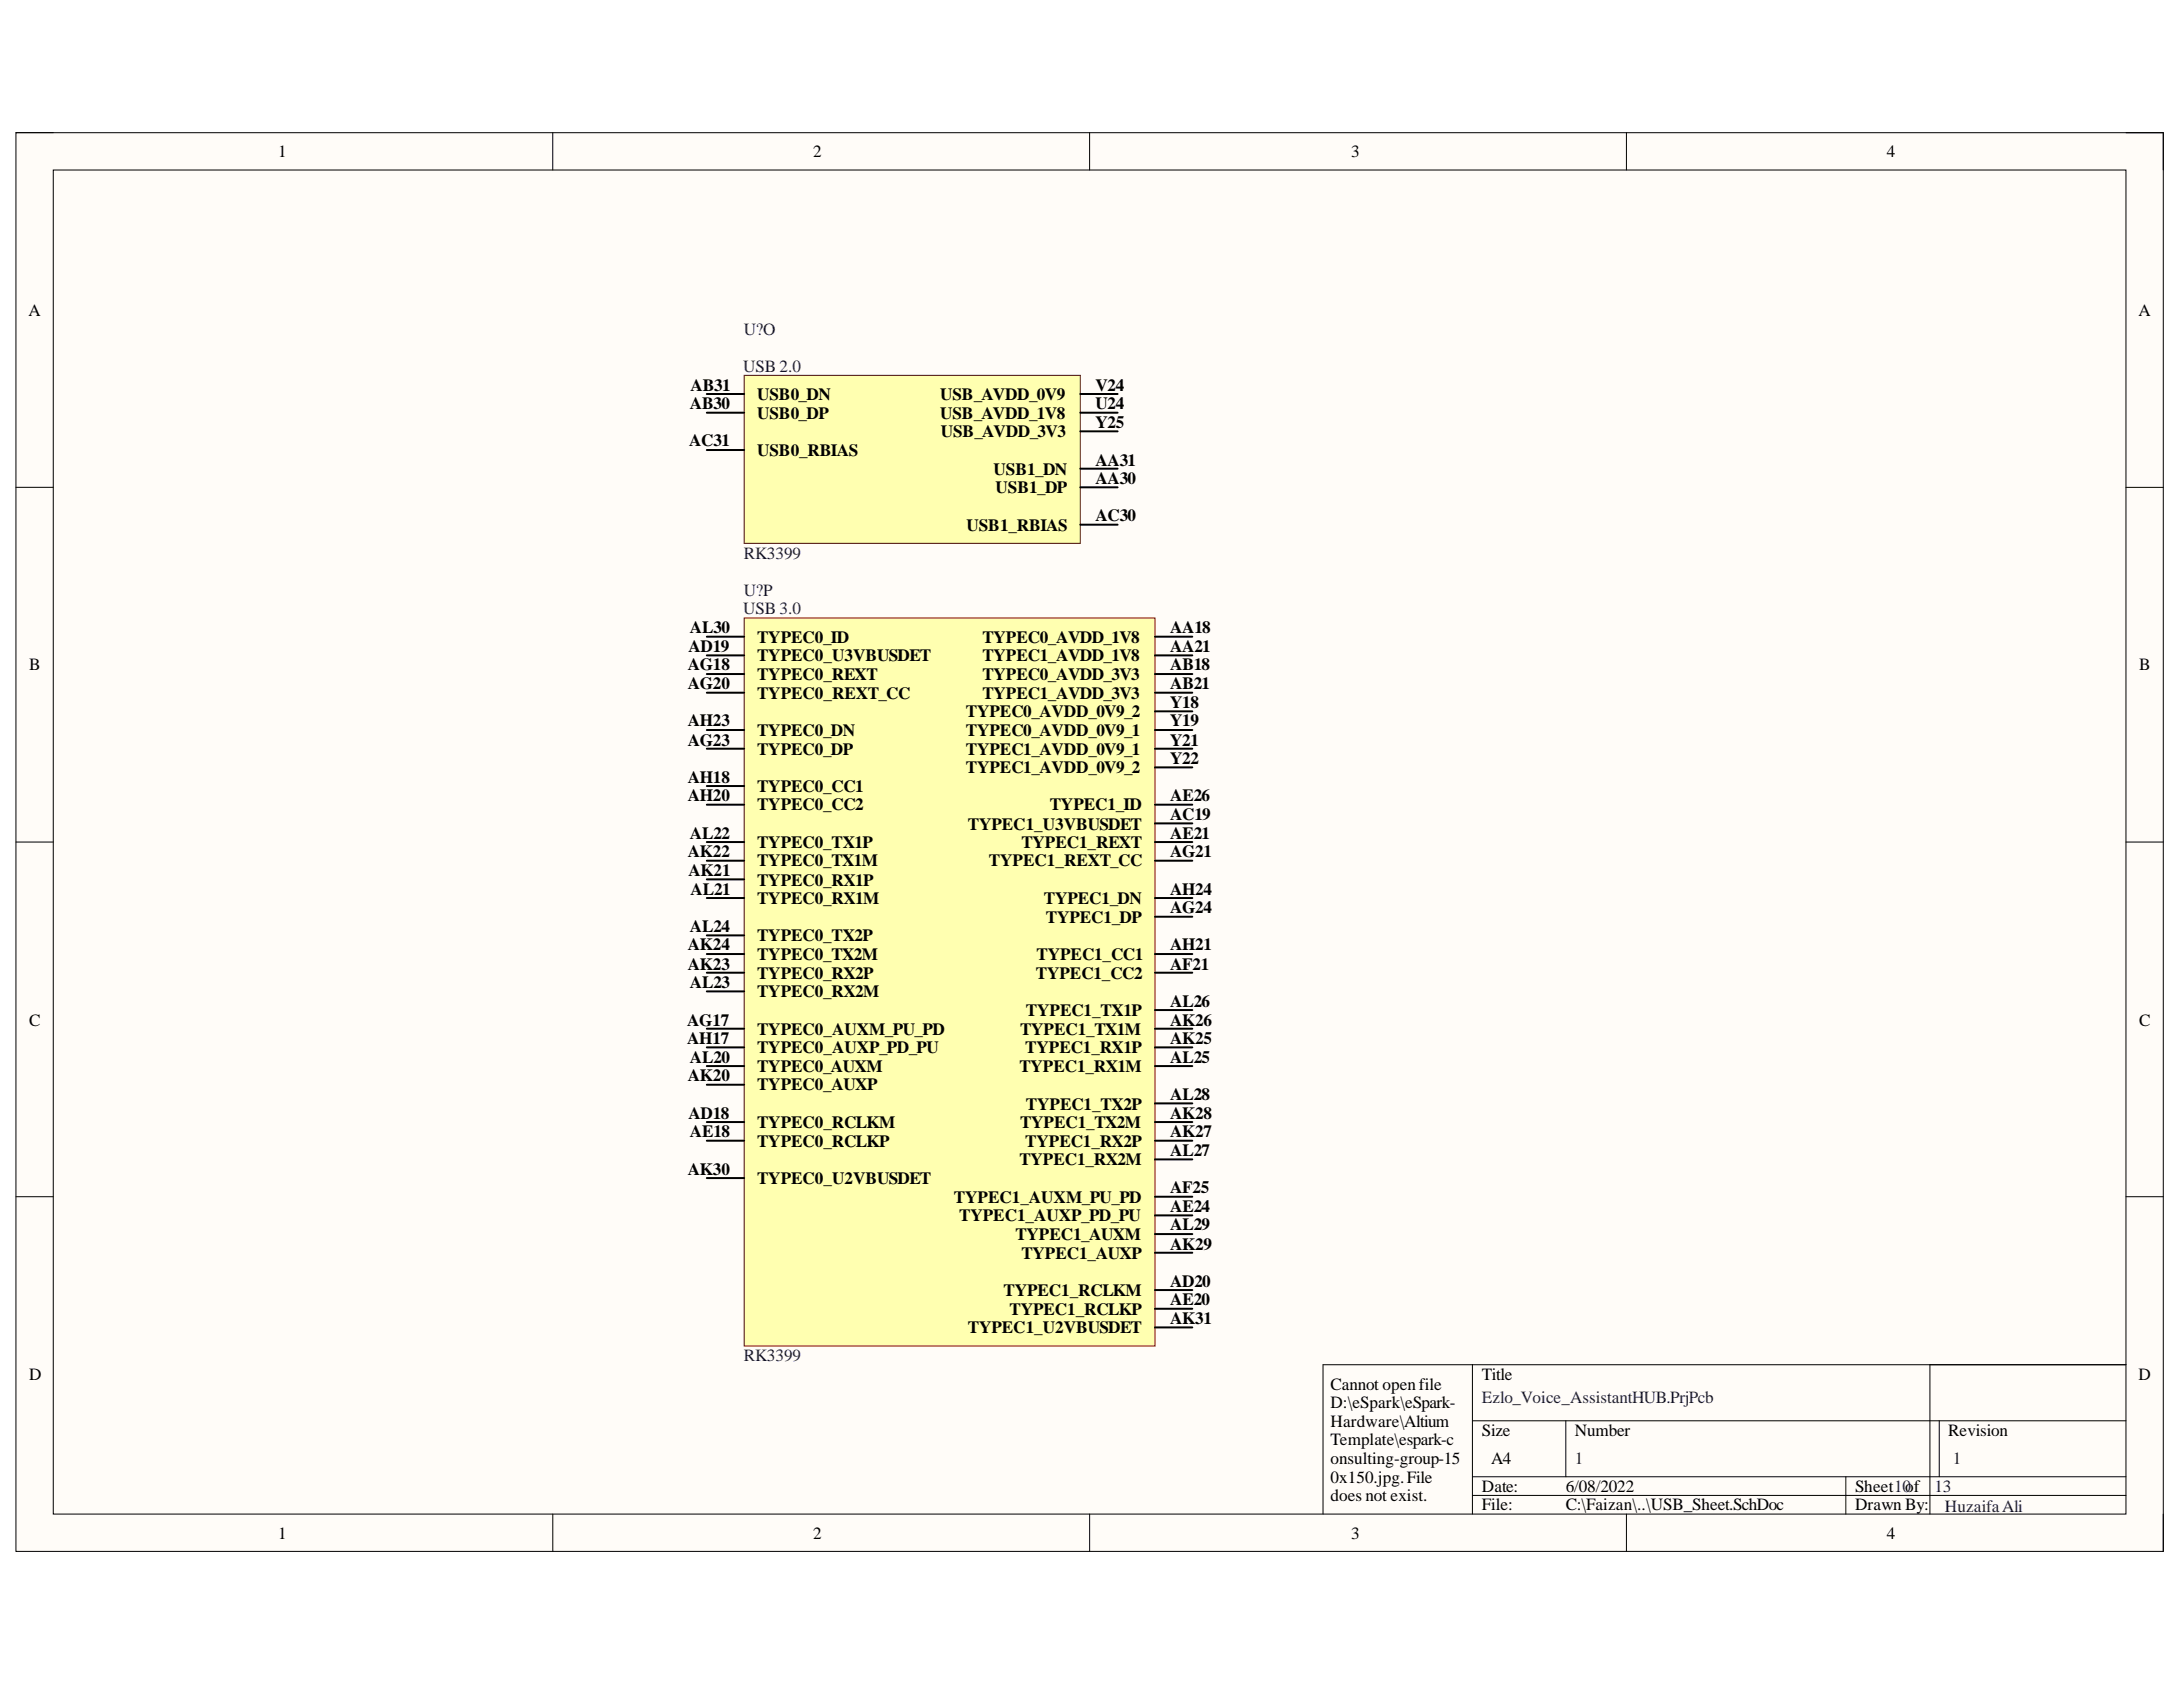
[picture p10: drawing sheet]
<svg xmlns="http://www.w3.org/2000/svg" width="279mm" height="216mm" viewBox="0 0 279 216" stroke-linecap="round" stroke-linejoin="round" font-family="sans-serif">
<defs><g id="words">
<g font-size="2.2">
<text x="35.6" y="20.1">1</text>
<text x="104.1" y="20.1">2</text>
<text x="172.9" y="20.1">3</text>
<text x="241.5" y="20.1">4</text>
<text x="3.6" y="40.4">A</text>
<text x="273.7" y="40.4">A</text>
<text x="88.3" y="52.4">AB30</text>
<text x="88.4" y="50">AB31</text>
<text x="96.9" y="51.2">USB0_DN</text>
<text x="96.9" y="53.6">USB0_DP</text>
<text x="120.3" y="51.2">USB_AVDD_0V9</text>
<text x="120.3" y="53.6">USB_AVDD_1V8</text>
<text x="140.2" y="50">V24</text>
<text x="140.2" y="52.4">U24</text>
<text x="88.2" y="57.1">AC31</text>
<text x="96.9" y="58.3">USB0_RBIAS</text>
<text x="120.4" y="55.9">USB_AVDD_3V3</text>
<text x="140.2" y="54.8">Y25</text>
<text x="140.2" y="59.6">AA31</text>
<text x="127.2" y="60.8">USB1_DN</text>
<text x="127.4" y="63.1">USB1_DP</text>
<text x="140.2" y="62">AA30</text>
<text x="123.7" y="68">USB1_RBIAS</text>
<text x="140.2" y="66.7">AC30</text>
<text x="88.1" y="83.4">AD19</text>
<text x="88.3" y="81.1">AL30</text>
<text x="96.9" y="82.2">TYPEC0_ID</text>
<text x="125.7" y="82.2">TYPEC0_AVDD_1V8</text>
<text x="149.7" y="81.1">AA18</text>
<text x="149.7" y="83.4">AA21</text>
<text x="3.7" y="85.8">B</text>
<text x="88" y="85.8">AG18</text>
<text x="88" y="88.2">AG20</text>
<text x="96.9" y="84.6">TYPEC0_U3VBUSDET</text>
<text x="96.9" y="87.1">TYPEC0_REXT</text>
<text x="96.9" y="89.4">TYPEC0_REXT_CC</text>
<text x="125.7" y="84.6">TYPEC1_AVDD_1V8</text>
<text x="125.7" y="87.1">TYPEC0_AVDD_3V3</text>
<text x="125.7" y="89.4">TYPEC1_AVDD_3V3</text>
<text x="149.7" y="85.8">AB18</text>
<text x="149.7" y="88.2">AB21</text>
<text x="273.8" y="85.8">B</text>
<text x="88" y="93">AH23</text>
<text x="88" y="95.4">AG23</text>
<text x="96.9" y="94.2">TYPEC0_DN</text>
<text x="123.6" y="91.8">TYPEC0_AVDD_0V9_2</text>
<text x="123.6" y="94.2">TYPEC0_AVDD_0V9_1</text>
<text x="149.7" y="90.6">Y18</text>
<text x="149.7" y="93">Y19</text>
<text x="149.7" y="95.4">Y21</text>
<text x="88" y="100.2">AH18</text>
<text x="96.9" y="96.6">TYPEC0_DP</text>
<text x="96.9" y="101.3">TYPEC0_CC1</text>
<text x="123.6" y="96.6">TYPEC1_AVDD_0V9_1</text>
<text x="123.6" y="99">TYPEC1_AVDD_0V9_2</text>
<text x="149.7" y="97.8">Y22</text>
<text x="88" y="102.5">AH20</text>
<text x="88.3" y="107.3">AL22</text>
<text x="96.9" y="103.7">TYPEC0_CC2</text>
<text x="123.9" y="106.2">TYPEC1_U3VBUSDET</text>
<text x="134.4" y="103.7">TYPEC1_ID</text>
<text x="149.7" y="102.5">AE26</text>
<text x="149.7" y="105">AC19</text>
<text x="149.7" y="107.3">AE21</text>
<text x="88" y="109.7">AK22</text>
<text x="88.1" y="112.1">AK21</text>
<text x="96.9" y="108.5">TYPEC0_TX1P</text>
<text x="96.9" y="110.9">TYPEC0_TX1M</text>
<text x="96.9" y="113.3">TYPEC0_RX1P</text>
<text x="126.6" y="110.9">TYPEC1_REXT_CC</text>
<text x="130.7" y="108.5">TYPEC1_REXT</text>
<text x="149.7" y="109.7">AG21</text>
<text x="88.3" y="119.3">AL24</text>
<text x="88.4" y="114.5">AL21</text>
<text x="96.9" y="115.7">TYPEC0_RX1M</text>
<text x="133.6" y="115.7">TYPEC1_DN</text>
<text x="133.9" y="118.1">TYPEC1_DP</text>
<text x="149.7" y="114.5">AH24</text>
<text x="149.7" y="116.9">AG24</text>
<text x="88" y="121.6">AK24</text>
<text x="88" y="124.1">AK23</text>
<text x="96.9" y="120.4">TYPEC0_TX2P</text>
<text x="96.9" y="122.9">TYPEC0_TX2M</text>
<text x="96.9" y="125.3">TYPEC0_RX2P</text>
<text x="132.6" y="125.3">TYPEC1_CC2</text>
<text x="132.7" y="122.9">TYPEC1_CC1</text>
<text x="149.7" y="121.6">AH21</text>
<text x="149.7" y="124.1">AF21</text>
<text x="3.7" y="131.3">C</text>
<text x="87.9" y="131.3">AG17</text>
<text x="88.3" y="126.4">AL23</text>
<text x="96.9" y="127.6">TYPEC0_RX2M</text>
<text x="131.3" y="130">TYPEC1_TX1P</text>
<text x="149.7" y="128.8">AL26</text>
<text x="149.7" y="131.3">AK26</text>
<text x="273.8" y="131.3">C</text>
<text x="87.9" y="133.6">AH17</text>
<text x="88.3" y="136">AL20</text>
<text x="96.9" y="132.4">TYPEC0_AUXM_PU_PD</text>
<text x="96.9" y="134.8">TYPEC0_AUXP_PD_PU</text>
<text x="96.9" y="137.2">TYPEC0_AUXM</text>
<text x="130.5" y="137.2">TYPEC1_RX1M</text>
<text x="130.6" y="132.4">TYPEC1_TX1M</text>
<text x="131.2" y="134.8">TYPEC1_RX1P</text>
<text x="149.7" y="133.6">AK25</text>
<text x="149.7" y="136">AL25</text>
<text x="88" y="138.4">AK20</text>
<text x="88.1" y="143.2">AD18</text>
<text x="96.9" y="139.5">TYPEC0_AUXP</text>
<text x="131.3" y="142">TYPEC1_TX2P</text>
<text x="149.7" y="140.8">AL28</text>
<text x="149.7" y="143.2">AK28</text>
<text x="88.3" y="145.5">AE18</text>
<text x="96.9" y="144.4">TYPEC0_RCLKM</text>
<text x="96.9" y="146.7">TYPEC0_RCLKP</text>
<text x="130.5" y="149.1">TYPEC1_RX2M</text>
<text x="130.6" y="144.4">TYPEC1_TX2M</text>
<text x="131.2" y="146.7">TYPEC1_RX2P</text>
<text x="149.7" y="145.5">AK27</text>
<text x="149.7" y="147.9">AL27</text>
<text x="88" y="150.4">AK30</text>
<text x="96.9" y="151.5">TYPEC0_U2VBUSDET</text>
<text x="122.1" y="153.9">TYPEC1_AUXM_PU_PD</text>
<text x="149.7" y="152.7">AF25</text>
<text x="149.7" y="155.1">AE24</text>
<text x="122.8" y="156.3">TYPEC1_AUXP_PD_PU</text>
<text x="130" y="158.7">TYPEC1_AUXM</text>
<text x="130.7" y="161.1">TYPEC1_AUXP</text>
<text x="149.7" y="157.5">AL29</text>
<text x="149.7" y="159.9">AK29</text>
<text x="128.4" y="165.8">TYPEC1_RCLKM</text>
<text x="149.7" y="164.7">AD20</text>
<text x="149.7" y="167">AE20</text>
<text x="123.9" y="170.7">TYPEC1_U2VBUSDET</text>
<text x="129.2" y="168.3">TYPEC1_RCLKP</text>
<text x="149.7" y="169.5">AK31</text>
<text x="3.7" y="176.7">D</text>
<text x="170.3" y="177.8">Cannot openfile</text>
<text x="189.7" y="176.7">Title</text>
<text x="273.7" y="176.7">D</text>
<text x="170.3" y="180.2">D:\eSpark\eSpark-</text>
<text x="170.3" y="182.6">Hardware\Altium</text>
<text x="170.3" y="184.9">Template\espark-c</text>
<text x="189.7" y="183.8">Size</text>
<text x="201.6" y="183.8">Number</text>
<text x="249.4" y="183.8">Revision</text>
<text x="170.3" y="187.4">onsulting-group-15</text>
<text x="170.3" y="189.8">0x150.jpg.File</text>
<text x="189.7" y="190.9">Date:</text>
<text x="190.8" y="187.4">A4</text>
<text x="200.4" y="190.9">6/08/2022</text>
<text x="237.4" y="190.9">Sheet10of</text>
<text x="35.6" y="196.9">1</text>
<text x="104.1" y="196.9">2</text>
<text x="170.3" y="192.1">does not exist.</text>
<text x="172.9" y="196.9">3</text>
<text x="189.7" y="193.3">File:</text>
<text x="200.4" y="193.3">C:\Faizan\..\USB_Sheet.SchDoc</text>
<text x="237.4" y="193.3">Drawn By:</text>
<text x="241.5" y="196.9">4</text>
</g>
<g font-size="2.2" fill="#000080">
<text x="95.1" y="47.6">USB 2.0</text>
<text x="95.2" y="42.8">U?O</text>
<text x="95.2" y="71.5">RK3399</text>
<text x="95.2" y="76.2">U?P</text>
<text x="95.1" y="78.5">USB 3.0</text>
<text x="95.2" y="174.2">RK3399</text>
<text x="189.7" y="179.6">Ezlo_Voice_AssistantHUB.PrjPcb</text>
<text x="201.6" y="187.4">1</text>
<text x="247.6" y="190.9">13</text>
<text x="249.9" y="187.4">1</text>
<text x="248.9" y="193.6">Huzaifa Ali</text>
</g>
</g></defs>
<path d="M2 17h274.9v181.5h-274.9z" fill-rule="evenodd" fill="#fffcf8"/>
<path d="M2 17h274.9v181.5h-274.9z" fill="none" stroke="#000" stroke-width=".13"/>
<path d="M6.8 21.8h265.3v172h-265.3z" fill-rule="evenodd" fill="#fffcf8"/>
<g fill="none" stroke="#000" stroke-width=".13">
<path d="M2 17h4.8M70.7 17v4.8M139.5 17v4.8M208.2 17v4.8M272.1 17h4.8v4.8M6.8 21.8h265.3v172h-265.3zM2 62.4h4.8M272.1 62.4h4.8M2 107.8h4.8M272.1 107.8h4.8M2 153.2h4.8M272.1 153.2h4.8"/>
<path d="M188.5 174.7v19.1M247 174.7v19.1M272.1 174.7h-102.8v19.1M70.8 193.8v4.7M139.5 193.8v4.7M188.5 181.8h83.6M188.5 189h83.6M188.5 191.4h83.6M200.4 181.8v7.2M208.2 193.8v4.7M236.2 189v4.8M248.2 181.8v7.2"/>
<path d="M276.9 193.8v4.7"/>
</g>
<path d="M95.2 48h43.1v21.5h-43.1z" fill-rule="evenodd" fill="#ffffb0"/>
<path d="M95.2 48h43.1v21.5h-43.1z" fill="none" stroke="#800000" stroke-width=".13"/>
<path d="M90.5 50.4h4.7M90.5 52.8h4.7M90.5 57.6h4.7M138.3 50.4h4.7M138.3 52.8h4.7M138.3 55.2h4.7M138.3 60h4.7M138.3 62.4h4.7M138.3 67.1h4.7" fill="none" stroke="#000" stroke-width=".25"/>
<path d="M95.2 79.1h52.6v93.2h-52.6z" fill-rule="evenodd" fill="#ffffb0"/>
<path d="M95.2 79.1h52.6v93.2h-52.6z" fill="none" stroke="#800000" stroke-width=".13"/>
<g fill="none" stroke="#000" stroke-width=".25">
<path d="M90.5 81.5h4.7M90.5 83.9h4.7M90.5 86.3h4.7M90.5 88.7h4.7M90.5 93.4h4.7M90.5 95.8h4.7M147.8 81.5h4.8M147.8 83.9h4.8M147.8 86.3h4.8M147.8 88.7h4.8M147.8 93.4h4.8M147.8 95.8h4.8"/>
<path d="M147.8 91h4.8M147.8 98.2h4.8M90.5 100.6h4.7M90.5 103h4.7M90.5 107.8h4.7M90.5 110.2h4.7M90.5 112.5h4.7M90.5 114.9h4.7M90.5 119.7h4.7M147.8 103h4.8M147.8 107.8h4.8M147.8 110.2h4.8"/>
<path d="M147.8 114.9h4.8M147.8 105.4h4.8M147.8 117.3h4.8M90.5 122.1h4.7M90.5 124.5h4.7M90.5 126.9h4.7M90.5 131.7h4.7M90.5 134h4.7M90.5 136.4h4.7M90.5 138.8h4.7M147.8 122.1h4.8M147.8 124.5h4.8"/>
<path d="M147.8 131.7h4.8M147.8 134h4.8M147.8 136.4h4.8M147.8 129.3h4.8M90.5 143.6h4.7M90.5 146h4.7M90.5 150.8h4.7M147.8 143.6h4.8M147.8 146h4.8M147.8 141.2h4.8M147.8 148.4h4.8M147.8 153.2h4.8"/>
<path d="M147.8 155.5h4.8M147.8 157.9h4.8M147.8 160.3h4.8M147.8 165.1h4.8M147.8 167.5h4.8M147.8 169.9h4.8"/>
</g>
<use href="#words"/>
</svg>
